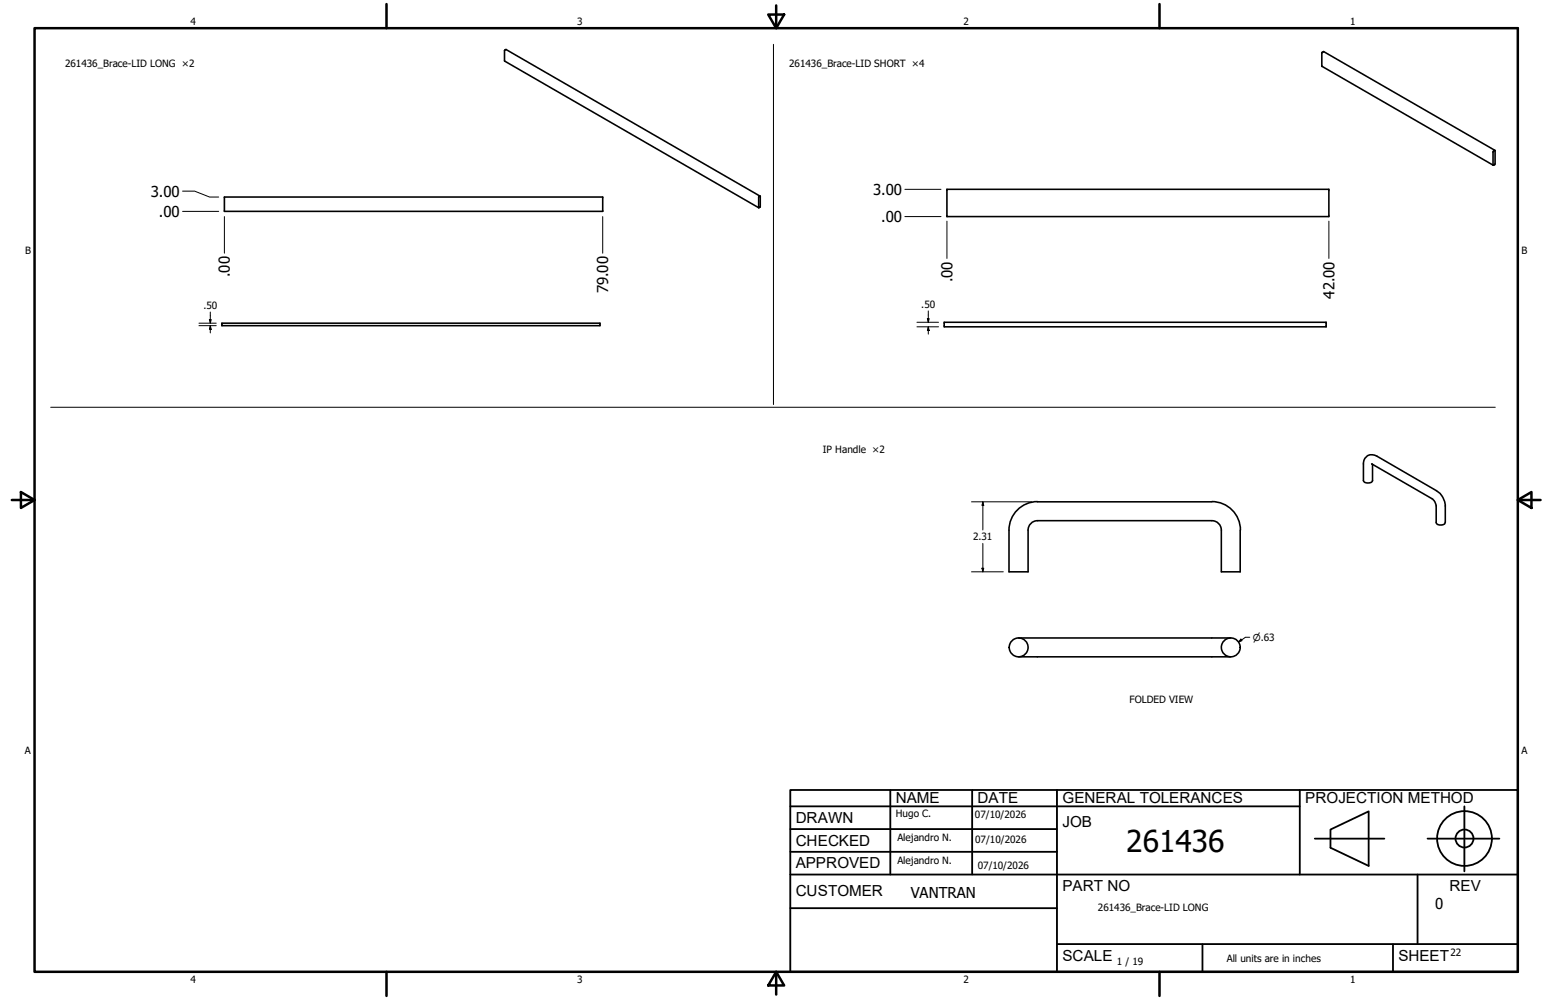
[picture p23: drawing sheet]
<svg xmlns="http://www.w3.org/2000/svg" width="432mm" height="279mm" viewBox="0 0 432 279" stroke-linecap="round" stroke-linejoin="round" font-family="sans-serif">
<defs><g id="words">
<text font-size="8.4" x="314.6" y="238.1">261436</text>
<g font-size="4.3">
<text x="250.2" y="224.2">NAME</text>
<text x="273" y="224.2">DATE</text>
<text x="296.7" y="224.3">GENERAL TOLERANCES</text>
<text x="364.6" y="224.3">PROJECTION METHOD</text>
<text x="222.2" y="229.9">DRAWN</text>
<text x="296.7" y="230.9">JOB</text>
<text x="222.2" y="236.3">CHECKED</text>
<text x="222.2" y="242.6">APPROVED</text>
<text x="222.2" y="250.3">CUSTOMER</text>
<text x="296.7" y="249">PART NO</text>
<text x="404.8" y="248.9">REV</text>
<text x="296.7" y="268.4">SCALE</text>
<text x="390.6" y="268.4">SHEET</text>
</g>
<g font-size="4.2">
<text x="42.1" y="54.9">3.00</text>
<text x="243.8" y="54.4">3.00</text>
<text x="44.4" y="60.6">.00</text>
<text x="246.1" y="62">.00</text>
<text x="64.2" y="77.4" transform="rotate(-90 64.2 77.4)">.00</text>
<text x="169.9" y="82" transform="rotate(-90 169.9 82)">79.00</text>
<text x="266" y="78.9" transform="rotate(-90 266 78.9)">.00</text>
<text x="372.7" y="83.4" transform="rotate(-90 372.7 83.4)">42.00</text>
<text x="254.4" y="250.8">VANTRAN</text>
<text x="400.9" y="254">0</text>
</g>
<g font-size="2.8">
<text x="53.2" y="6.9">4</text>
<text x="161.2" y="6.9">3</text>
<text x="269.1" y="6.9">2</text>
<text x="377.1" y="6.9">1</text>
<text x="18.2" y="18.7">261436_Brace-LID LONG ×2</text>
<text x="220.4" y="18.7">261436_Brace-LID SHORT ×4</text>
<text x="7" y="70.9">B</text>
<text x="424.9" y="70.9">B</text>
<text x="56.8" y="86.4">.50</text>
<text x="257.3" y="86">.50</text>
<text x="229.8" y="126.7">IP Handle ×2</text>
<text x="271.8" y="151">2.31</text>
<text x="315.5" y="196.5">FOLDED VIEW</text>
<text x="6.9" y="210.6">A</text>
<text x="424.9" y="210.6">A</text>
<text x="250.2" y="228.3">Hugo C.</text>
<text x="272.3" y="228.4">07/10/2026</text>
<text x="250.6" y="234.9">Alejandro N.</text>
<text x="272.4" y="235.6">07/10/2026</text>
<text x="250.6" y="241.5">Alejandro N.</text>
<text x="273.1" y="242.8">07/10/2026</text>
<text x="306.6" y="254.4">261436_Brace-LID LONG</text>
<text x="312" y="269.7">1 / 19</text>
<text x="342.6" y="268.7">All units are in inches</text>
<text x="405.1" y="267.1">22</text>
<text x="53.2" y="274.6">4</text>
<text x="161.2" y="274.6">3</text>
<text x="269.1" y="274.6">2</text>
<text x="377.1" y="274.6">1</text>
</g>
<text font-size="2.6" x="349.9" y="179">⌀.63</text>
</g></defs>
<!-- layer: Visible (ANSI) -->
<g fill="none" stroke="#000" stroke-width=".44">
<path d="M62.7 55.1h105.6v4h-105.6zM211.9 55l.4-.2v2.9l-.3 .3zM212.3 54.8l-70.9-41-.5 .3 .1 3 70.9 40.9M264.5 52.9h106.7v7.6h-106.7zM417.1 42.3l.5-.3v3.8l-.5 .4zM417.6 42l-47.9-27.6-.5 .3v3.8l47.9 27.7M62 90.3h105.6v.7h-105.6zM263.7 90h106.7v1.3h-106.7zM383.1 129.6l16.8 9.7a2.86 2.86 0 0 1 1.2 2.1v4.5a1.44 1.44 0 0 0 2.6 0v-4.5a5.3 5.3 0 0 0-2.5-4.3l-16.6-9.7a2.36 2.36 0 0 0-2.6-.1 2.36 2.36 0 0 0-1.2 2.3v4.6a1.5 1.5 0 0 0 2.5 0v-4.5M281.8 148.1v11.7h5.3v-11.7M289.8 140.2h48.7M289.8 140.1a8 8 0 0 0-8 8"/>
<path d="M338.5 145.5h-48.7a2.64 2.64 0 0 0-2.7 2.6M338.5 140.1a8 8 0 0 1 8 8M338.5 145.5a2.64 2.64 0 0 1 2.6 2.6M341.1 148.1v11.7h5.3v-11.7M284.5 178.2h59.2M284.5 183.5h59.2"/>
<circle cx="284.5" cy="180.9" r="2.64"/>
<circle cx="343.8" cy="180.9" r="2.64"/>
</g>
<!-- layer: Borde (ANSI) -->
<g fill="none" stroke="#000" stroke-width=".7">
<path d="M9.7 7.9h414.2v263.6h-414.2zM107.9 1.1v6.8M214.6 4.1h4.4l-2.2 3.8zM216.8 1.5v6.4M323.8 1.1v6.8M3.3 139.7h6.4M5.8 137.5l3.9 2.2-3.9 2.2zM423.9 139.7l3.8-2.2v4.4zM423.9 139.7h6.4M107.9 271.5v6.8M216.8 271.5l2.2 3.8h-4.4zM216.8 271.5v6.4"/>
<path d="M323.8 271.5v6.8"/>
</g>
<!-- layer: Title (ANSI)-1 -->
<g fill="none" stroke="#000" stroke-width=".51">
<path d="M220.7 220.7h203.2v50.8h-203.2zM220.7 225.3h142.3M220.7 231.6h74.5M220.7 238h74.5M248.7 220.7v23.6M271.5 220.7v23.6M295.2 220.7v50.8M363 220.7v23.6M367.2 234.3h19.5M371.6 231.8l10.7-5.1v15.2l-10.7-5zM398.7 234.3h20.1M409 225.3v18.2"/>
<path d="M220.7 244.3h203.2M220.7 253.7h74.5M395.9 244.3v19.5M295.2 263.8h128.7M335.9 263.8v7.7M389.1 263.8v7.7"/>
<circle cx="409" cy="234.3" r="7.7"/>
<circle cx="409" cy="234.3" r="2.51"/>
</g>
<path d="M216 12.4v100.6M14.2 113.8h403.4" fill="none" stroke="#000" stroke-width=".28"/>
<!-- layer: Cota (ANSI) -->
<g fill="none" stroke="#000" stroke-width=".28">
<path d="M51 59.1h10.1M51 53.4h3.4l4.1 1.7h2.6M252.7 52.9h10.1M62.7 60.5v10.2M168.3 60.5v10.2M252.7 60.5h10.1M264.5 61.8v10.4M371.2 61.8v10.4M55.6 91h4.8M55.6 90.3h4.8M58.5 89.3h.5l-.3 1zM58.7 91l.3 1h-.5z"/>
<path d="M58.7 87.2v3.1M58.7 91v2M256.1 91.3h6M256.1 90h6M259 89h.5l-.2 1zM259.3 91.3l.2 1h-.5zM259.3 86.9v3.1M259.3 91.3v2M271.3 159.8h8.9M271.3 140.2h16.9M274.3 158.8h.5l-.3 1zM274.5 140.2l.3 1h-.5z"/>
<path d="M274.5 140.2v7.9M274.5 151.8v8M346.6 178.6l.3 .4-1 .4zM349.1 178.1h-1.2l-2 1.3"/>
</g>
<path d="M58.5 89.3h.5l-.3 1zM58.7 91l.3 1h-.5zM259 89h.5l-.2 1zM259.3 91.3l.2 1h-.5zM274.3 158.8h.5l-.3 1zM274.5 140.2l.3 1h-.5zM346.6 178.6l.3 .4-1 .4z" fill="#000"/>
<use href="#words"/>
</svg>
